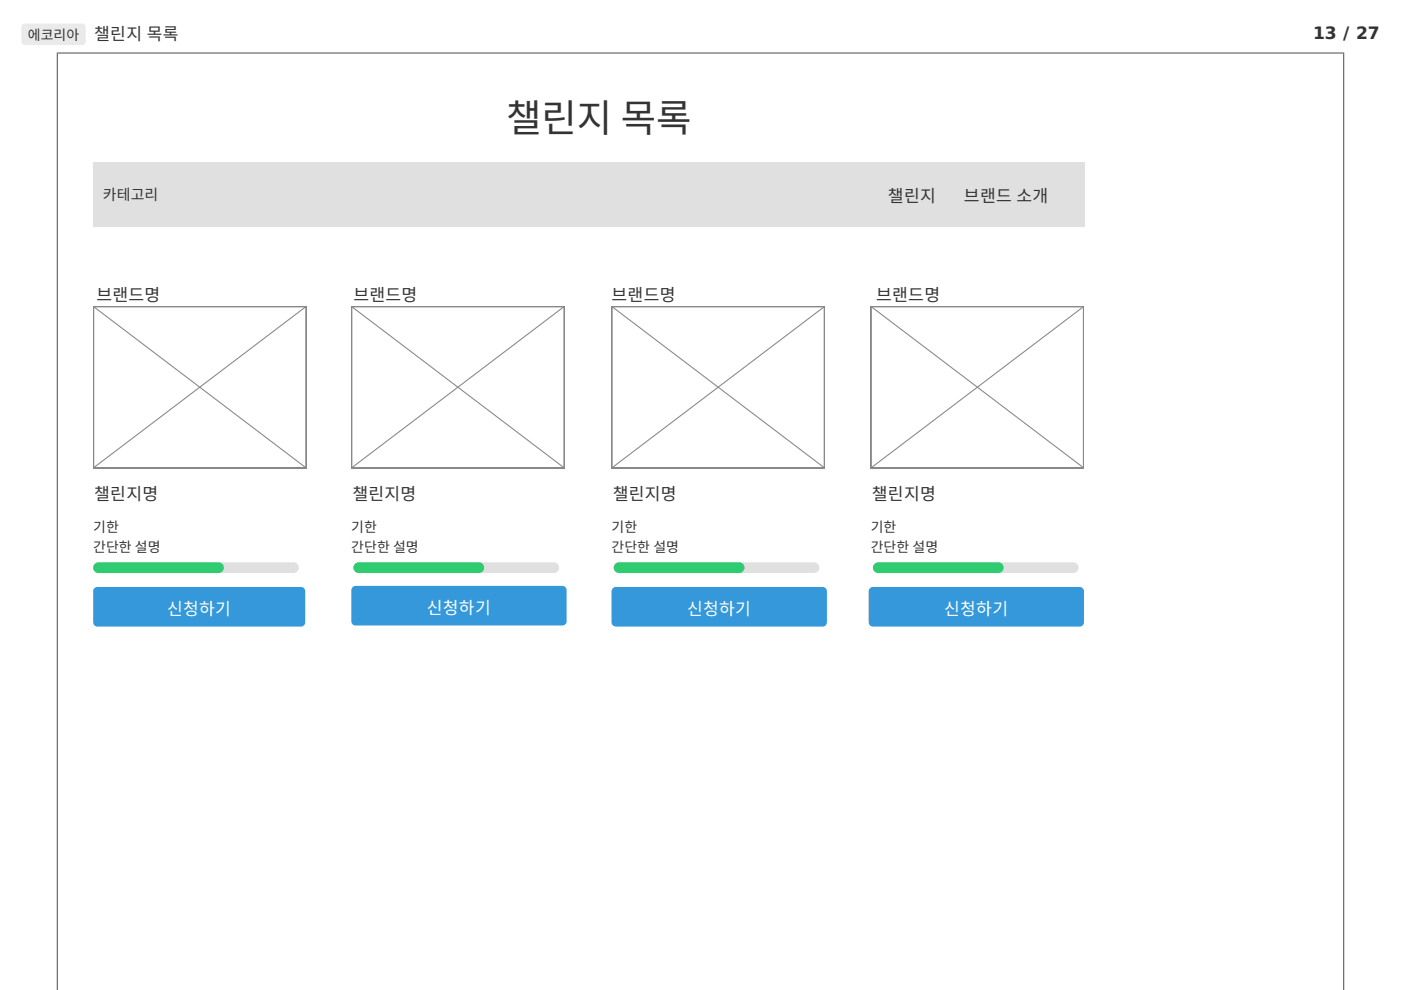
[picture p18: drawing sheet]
<svg xmlns="http://www.w3.org/2000/svg" width="297mm" height="210mm" viewBox="0 0 297 210" stroke-linecap="round" stroke-linejoin="round" font-family="sans-serif">
<defs><g id="words">
<text font-size="8.2" fill="#333" x="107.3" y="27.9">챌린지 목록</text>
<g font-size="3.6" fill="#333">
<text x="20" y="8.4">챌린지 목록</text>
<text x="278.4" y="8.2">13 / 27</text>
<text x="188.3" y="42.9">챌린지</text>
<text x="204.4" y="42.9">브랜드 소개</text>
<text x="20.4" y="63.8">브랜드명</text>
<text x="74.9" y="63.8">브랜드명</text>
<text x="129.7" y="63.8">브랜드명</text>
<text x="185.8" y="63.8">브랜드명</text>
<text x="20" y="106.1">챌린지명</text>
<text x="74.7" y="106.1">챌린지명</text>
<text x="129.9" y="106.1">챌린지명</text>
<text x="184.9" y="106.1">챌린지명</text>
</g>
<g font-size="3.6" fill="#fff">
<text x="35.4" y="130.4">신청하기</text>
<text x="90.5" y="130.1">신청하기</text>
<text x="145.7" y="130.4">신청하기</text>
<text x="200.2" y="130.4">신청하기</text>
</g>
<text font-size="3.2" fill="#333" x="21.8" y="42.5">카테고리</text>
<g font-size="3" fill="#333">
<text x="5.9" y="8.4">에코리아</text>
<text x="19.8" y="112.9">기한</text>
<text x="74.5" y="112.9">기한</text>
<text x="129.7" y="112.9">기한</text>
<text x="184.6" y="112.9">기한</text>
<text x="19.8" y="117">간단한 설명</text>
<text x="74.5" y="117">간단한 설명</text>
<text x="129.7" y="117">간단한 설명</text>
<text x="184.6" y="117">간단한 설명</text>
</g>
</g></defs>
<path d="M4.7 5.2l.5-.2h12.3a.68 .68 0 0 1 .7 .7v3.2a.68 .68 0 0 1-.7 .6h-12.3a.68 .68 0 0 1-.7-.6v-3.2z" fill-rule="evenodd" fill="#eaeaea"/>
<path d="M12.3 11.4h272.5v198.5h-272.5z" fill="#fff"/>
<path d="M12 11.2h273M12.1 11.1v198.8M284.9 11.1v198.8" fill="none" stroke="#555" stroke-width=".23"/>
<path d="M19.8 34.5h210.2v13.6h-210.2z" fill="#e0e0e0"/>
<path d="M19.8 64.9h45.1v34.3h-45.1z" fill="none" stroke="#888" stroke-width=".45"/>
<path d="M19.8 64.9l45.1 34.3M64.9 64.9l-45.1 34.3" fill="none" stroke="#888" stroke-width=".23"/>
<path d="M20.2 119.4l.7-.2h41.3a1.14 1.14 0 0 1 1.2 1.2 1.14 1.14 0 0 1-1.2 1.1h-41.3a1.14 1.14 0 0 1-1.1-.8 1.14 1.14 0 0 1 .4-1.3z" fill-rule="evenodd" fill="#e0e0e0"/>
<path d="M20.2 119.4l.7-.2h25.4a1.14 1.14 0 0 1 1.2 1.2 1.14 1.14 0 0 1-1.2 1.1h-25.4a1.14 1.14 0 0 1-1.1-.8 1.14 1.14 0 0 1 .4-1.3z" fill-rule="evenodd" fill="#2ecc71"/>
<path d="M74.5 64.9h45.2v34.3h-45.2z" fill="none" stroke="#888" stroke-width=".45"/>
<path d="M74.5 64.9l45.2 34.3M119.7 64.9l-45.2 34.3" fill="none" stroke="#888" stroke-width=".23"/>
<path d="M75.4 119.4l.7-.2h41.3a1.14 1.14 0 0 1 1.1 1.2 1.14 1.14 0 0 1-1.1 1.1h-41.3a1.14 1.14 0 0 1-1.1-.8 1.14 1.14 0 0 1 .4-1.3z" fill-rule="evenodd" fill="#e0e0e0"/>
<path d="M75.4 119.4l.7-.2h25.4a1.14 1.14 0 0 1 1.1 1.2 1.14 1.14 0 0 1-1.1 1.1h-25.4a1.14 1.14 0 0 1-1.1-.8 1.14 1.14 0 0 1 .4-1.3z" fill-rule="evenodd" fill="#2ecc71"/>
<path d="M129.7 64.9h45.2v34.3h-45.2z" fill="none" stroke="#888" stroke-width=".45"/>
<path d="M129.7 64.9l45.2 34.3M174.9 64.9l-45.2 34.3" fill="none" stroke="#888" stroke-width=".23"/>
<path d="M130.6 119.4l.7-.2h41.3a1.14 1.14 0 0 1 1.1 1.2 1.14 1.14 0 0 1-1.1 1.1h-41.3a1.14 1.14 0 0 1-1.1-.8 1.14 1.14 0 0 1 .4-1.3z" fill-rule="evenodd" fill="#e0e0e0"/>
<path d="M130.6 119.4l.7-.2h25.4a1.14 1.14 0 0 1 1.1 1.2 1.14 1.14 0 0 1-1.1 1.1h-25.4a1.14 1.14 0 0 1-1.1-.8 1.14 1.14 0 0 1 .4-1.3z" fill-rule="evenodd" fill="#2ecc71"/>
<path d="M184.6 64.9h45.2v34.3h-45.2z" fill="none" stroke="#888" stroke-width=".45"/>
<path d="M184.6 64.9l45.2 34.3M229.8 64.9l-45.2 34.3" fill="none" stroke="#888" stroke-width=".23"/>
<path d="M185.5 119.4l.7-.2h41.3a1.14 1.14 0 0 1 1.2 1.2 1.14 1.14 0 0 1-1.2 1.1h-41.3a1.14 1.14 0 0 1-1.1-.8 1.14 1.14 0 0 1 .4-1.3z" fill-rule="evenodd" fill="#e0e0e0"/>
<path d="M185.5 119.4l.7-.2h25.5a1.14 1.14 0 0 1 1.1 1.2 1.14 1.14 0 0 1-1.1 1.1h-25.5a1.14 1.14 0 0 1-1.1-.8 1.14 1.14 0 0 1 .4-1.3z" fill-rule="evenodd" fill="#2ecc71"/>
<g fill="#3498db">
<path d="M20 124.7l.7-.3h43.1a.91 .91 0 0 1 .9 1v6.5a.91 .91 0 0 1-.9 .9h-43.1a.91 .91 0 0 1-.9-.9v-6.5z" fill-rule="evenodd"/>
<path d="M74.8 124.5l.6-.3h43.8a.91 .91 0 0 1 .9 .9v6.6a.91 .91 0 0 1-.9 .9h-43.8a.91 .91 0 0 1-.9-.9v-6.6z" fill-rule="evenodd"/>
<path d="M129.9 124.7l.7-.3h43.8a.91 .91 0 0 1 .9 1v6.5a.91 .91 0 0 1-.9 .9h-43.8a.91 .91 0 0 1-.9-.9v-6.5z" fill-rule="evenodd"/>
<path d="M184.4 124.7l.7-.3h43.8a.91 .91 0 0 1 .9 1v6.5a.91 .91 0 0 1-.9 .9h-43.8a.91 .91 0 0 1-.9-.9v-6.5z" fill-rule="evenodd"/>
</g>
<use href="#words"/>
</svg>
